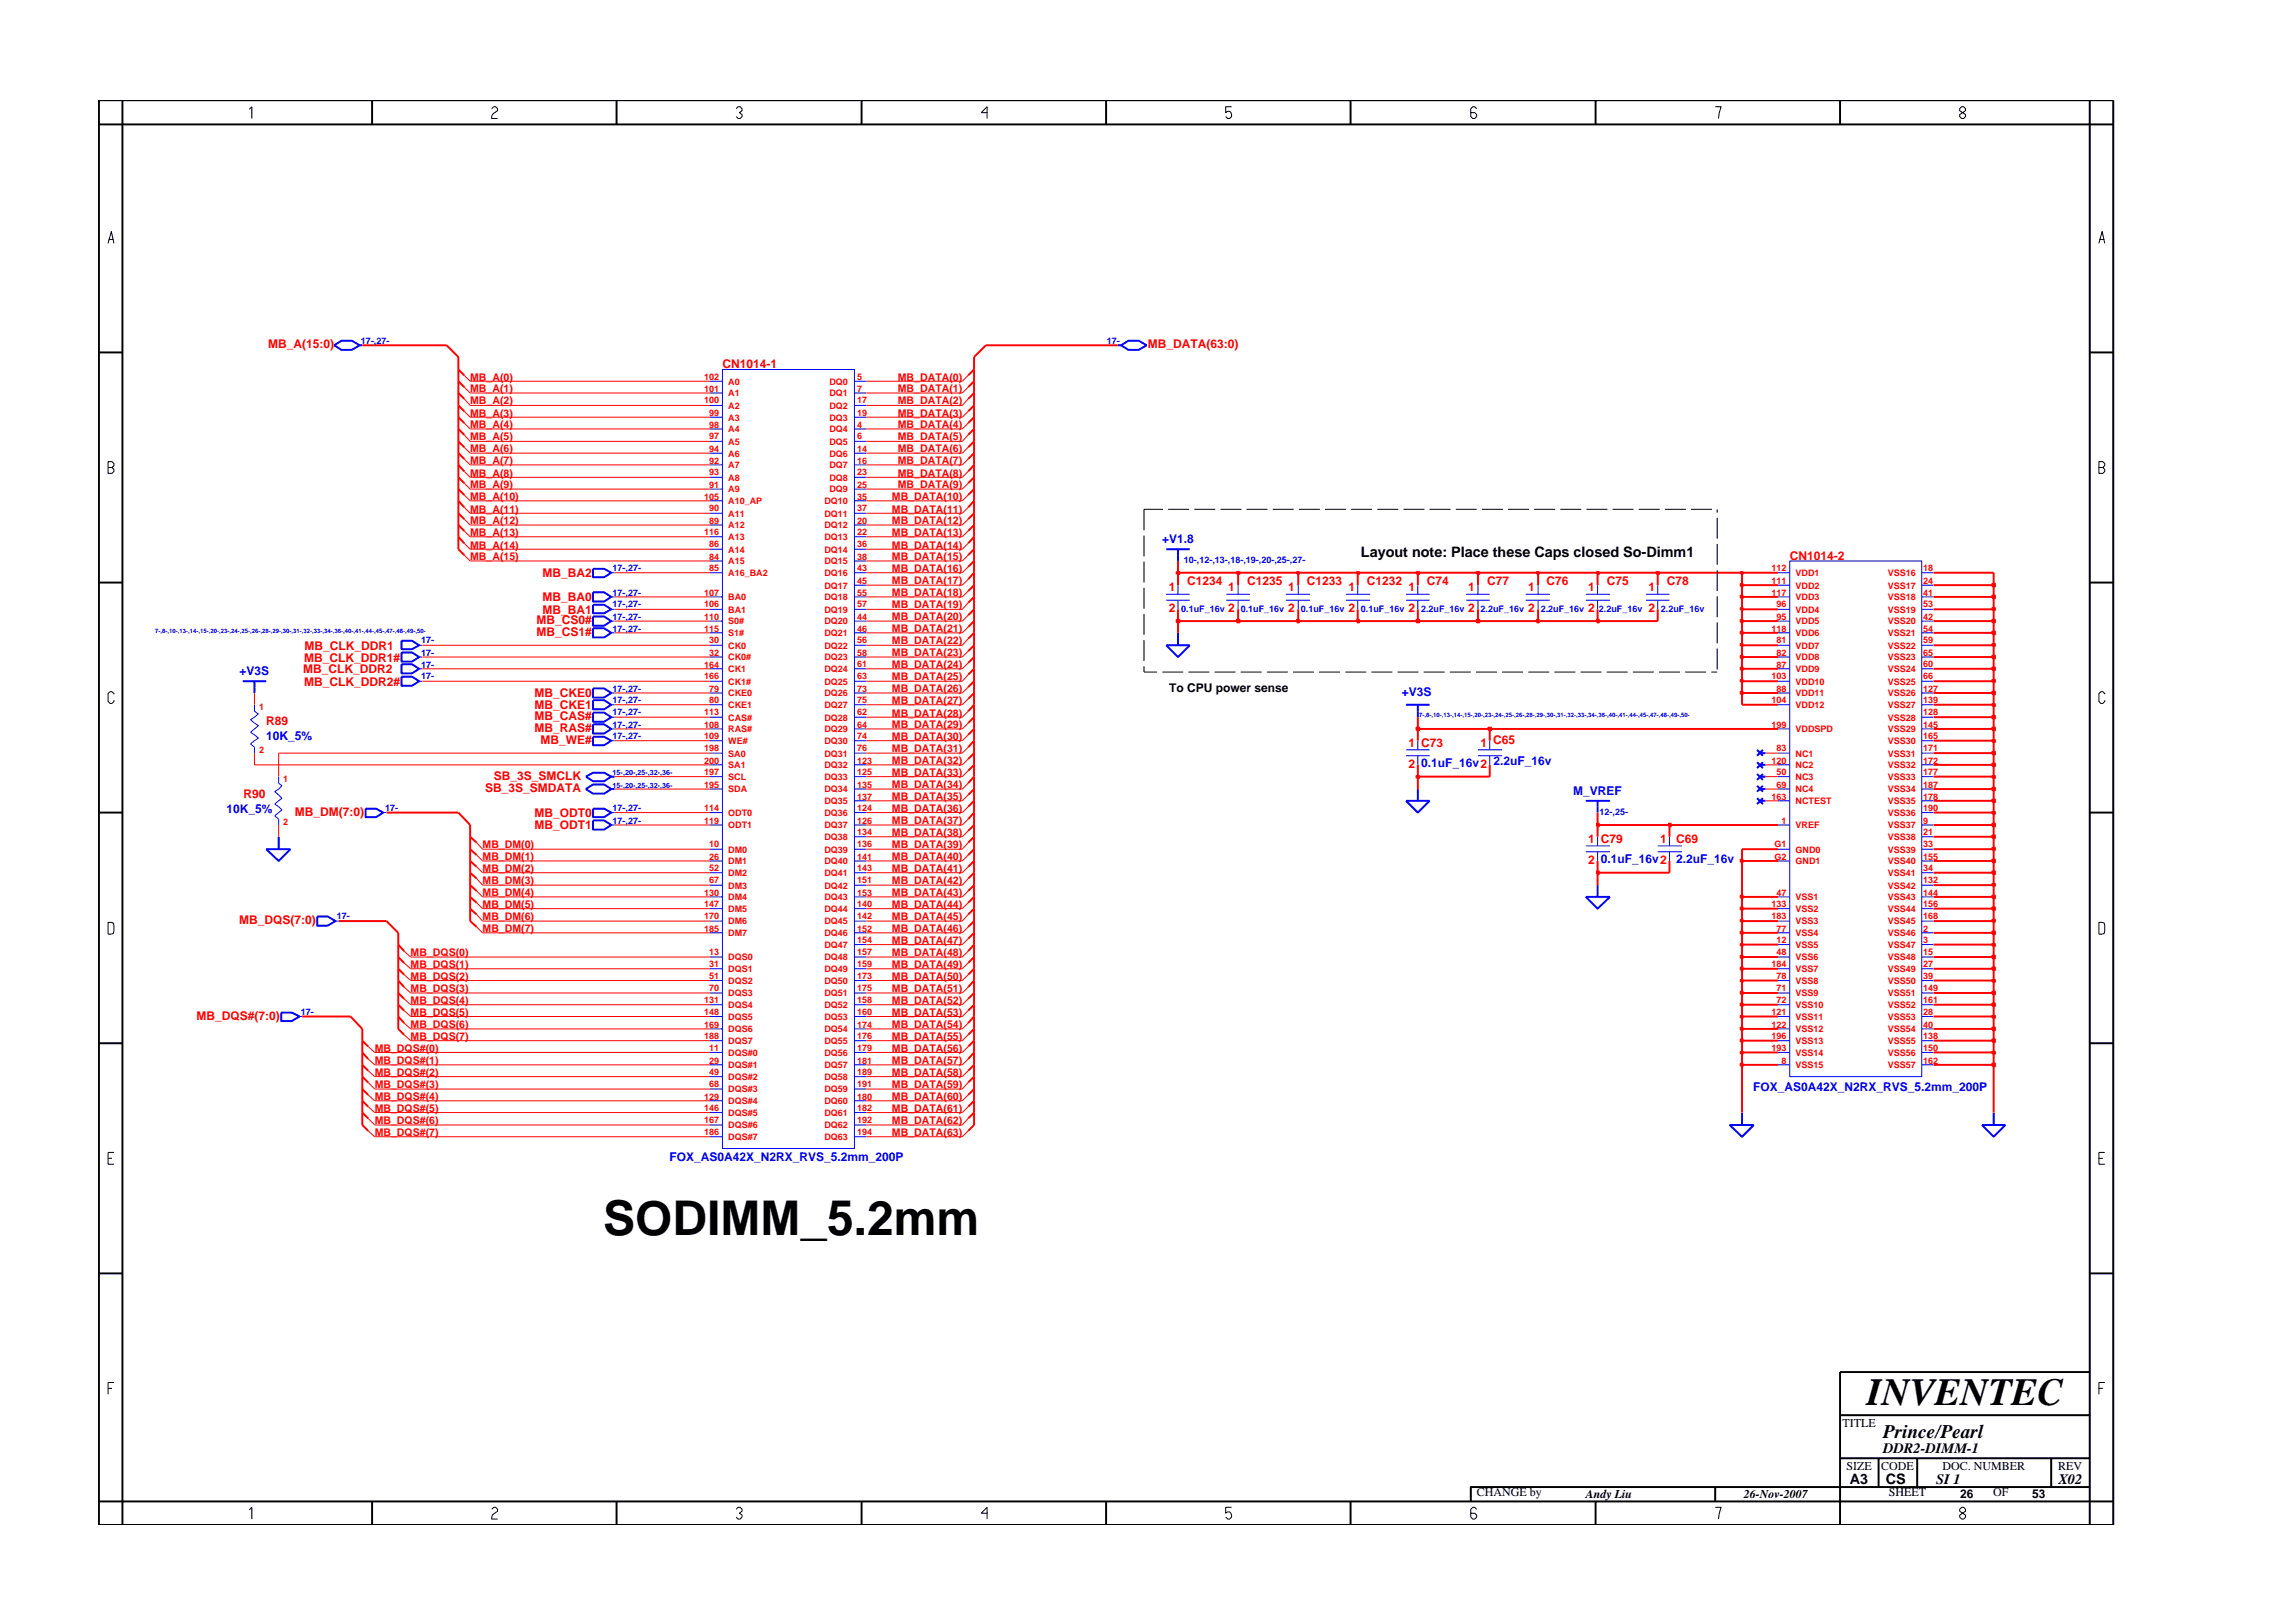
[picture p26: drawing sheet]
<svg xmlns="http://www.w3.org/2000/svg" width="297mm" height="210mm" viewBox="0 0 297 210" stroke-linecap="round" stroke-linejoin="round" font-family="sans-serif">
<defs><g id="words">
<text font-size="6.2" x="78.1" y="160.1">SODIMM_5.2mm</text>
<text font-size="5" x="241.8" y="182">INVENTEC</text>
<text font-size="2.5" x="244" y="186.3">Prince/Pearl</text>
<g font-size="1.9">
<text x="176.3" y="72.2">Layout note: Place these Caps closed So-Dimm1</text>
<text x="244" y="188.2">DDR2-DIMM-1</text>
<text x="239.6" y="192.2">A3</text>
<text x="244.3" y="192.3">CS</text>
<text x="250.8" y="192.2">SI 1</text>
<text x="266.6" y="192.2">X02</text>
</g>
<g font-size="1.6" fill="#f00">
<text x="34.7" y="45.1">MB_A(15:0)</text>
<text x="93.6" y="47.6">CN1014-1</text>
<text x="148.7" y="45.1">MB_DATA(63:0)</text>
<text x="70.3" y="77.9">MB_BA0</text>
<text x="70.3" y="74.8">MB_BA2</text>
<text x="151.4" y="76.6">1</text>
<text x="153.8" y="75.8">C1234</text>
<text x="159.1" y="76.6">1</text>
<text x="161.6" y="75.8">C1235</text>
<text x="166.9" y="76.6">1</text>
<text x="169.3" y="75.8">C1233</text>
<text x="174.7" y="76.6">1</text>
<text x="177.1" y="75.8">C1232</text>
<text x="182.5" y="76.6">1</text>
<text x="184.9" y="75.8">C74</text>
<text x="190.2" y="76.6">1</text>
<text x="192.6" y="75.8">C77</text>
<text x="198" y="76.6">1</text>
<text x="200.3" y="75.8">C76</text>
<text x="205.8" y="76.6">1</text>
<text x="208.1" y="75.8">C75</text>
<text x="213.5" y="76.6">1</text>
<text x="215.9" y="75.8">C78</text>
<text x="231.8" y="72.5">CN1014-2</text>
<text x="69.5" y="80.9">MB_CS0#</text>
<text x="69.5" y="82.4">MB_CS1#</text>
<text x="70.3" y="79.5">MB_BA1</text>
<text x="151.4" y="79.3">2</text>
<text x="159.1" y="79.3">2</text>
<text x="166.9" y="79.3">2</text>
<text x="174.7" y="79.3">2</text>
<text x="182.5" y="79.3">2</text>
<text x="190.2" y="79.3">2</text>
<text x="198" y="79.3">2</text>
<text x="205.8" y="79.3">2</text>
<text x="213.5" y="79.3">2</text>
<text x="39.3" y="87.2">MB_CLK_DDR2</text>
<text x="39.4" y="85.7">MB_CLK_DDR1#</text>
<text x="39.4" y="88.8">MB_CLK_DDR2#</text>
<text x="39.4" y="84.2">MB_CLK_DDR1</text>
<text x="34.5" y="93.9">R89</text>
<text x="69.2" y="90.4">MB_CKE0</text>
<text x="69.2" y="91.9">MB_CKE1</text>
<text x="69.2" y="93.2">MB_CAS#</text>
<text x="69.2" y="94.8">MB_RAS#</text>
<text x="64" y="101">SB_3S_SMCLK</text>
<text x="70" y="96.4">MB_WE#</text>
<text x="182.5" y="96.8">1 C73</text>
<text x="182.5" y="99.5">2</text>
<text x="191.8" y="96.8">1 C65</text>
<text x="31.5" y="103.3">R90</text>
<text x="38.2" y="105.7">MB_DM(7:0)</text>
<text x="62.9" y="102.6">SB_3S_SMDATA</text>
<text x="69.2" y="105.9">MB_ODT0</text>
<text x="69.2" y="107.5">MB_ODT1</text>
<text x="205.8" y="109.2">1 C79</text>
<text x="205.8" y="111.9">2</text>
<text x="215.1" y="109.2">1</text>
<text x="217.1" y="109.2">C69</text>
<text x="31" y="119.7">MB_DQS(7:0)</text>
<text x="25.5" y="132.1">MB_DQS#(7:0)</text>
</g>
<g font-size="1.6" fill="#00f">
<text x="150.5" y="70.4">+V1.8</text>
<text x="31" y="87.4">+V3S</text>
<text x="34.5" y="95.9">10K_5%</text>
<text x="181.6" y="90.2">+V3S</text>
<text x="184.1" y="99.4">0.1uF_16v2</text>
<text x="193.5" y="99.1">2.2uF_16v</text>
<text x="29.3" y="105.3">10K_5%</text>
<text x="203.8" y="103">M_VREF</text>
<text x="207.4" y="111.8">0.1uF_16v2</text>
<text x="217.1" y="111.8">2.2uF_16v</text>
<text x="227.1" y="141.3">FOX_AS0A42X_N2RX_RVS_5.2mm_200P</text>
<text x="86.7" y="150.4">FOX_AS0A42X_N2RX_RVS_5.2mm_200P</text>
</g>
<g font-size="1.6">
<text x="151.5" y="89.6">To CPU power sense</text>
<text x="238.7" y="184.8">TITLE</text>
<text x="239.2" y="190.4">SIZE</text>
<text x="243.7" y="190.4">CODE</text>
<text x="251.6" y="190.4">DOC. NUMBER</text>
<text x="266.6" y="190.4">REV</text>
<text x="191.3" y="193.9">CHANGE by</text>
<text x="205.4" y="194.1">Andy Liu</text>
<text x="225.9" y="194.1">26-Nov-2007</text>
<text x="244.7" y="193.9">SHEET</text>
<text x="253.9" y="194.1">26</text>
<text x="258.2" y="193.9">OF</text>
<text x="263.3" y="194.1">53</text>
</g>
<g font-size="1.4" fill="#f00">
<text x="60.9" y="49.3">MB_A(0)</text>
<text x="60.9" y="50.8">MB_A(1)</text>
<text x="60.9" y="52.4">MB_A(2)</text>
<text x="60.9" y="54">MB_A(3)</text>
<text x="116.3" y="54">MB_DATA(3)</text>
<text x="116.3" y="49.3">MB_DATA(0)</text>
<text x="116.3" y="50.8">MB_DATA(1)</text>
<text x="116.3" y="52.4">MB_DATA(2)</text>
<text x="60.9" y="58.6">MB_A(6)</text>
<text x="60.9" y="55.5">MB_A(4)</text>
<text x="60.9" y="57">MB_A(5)</text>
<text x="116.3" y="55.5">MB_DATA(4)</text>
<text x="116.3" y="57">MB_DATA(5)</text>
<text x="116.3" y="58.6">MB_DATA(6)</text>
<text x="60.9" y="63.3">MB_A(9)</text>
<text x="60.9" y="60.1">MB_A(7)</text>
<text x="60.9" y="64.8">MB_A(10)</text>
<text x="60.9" y="61.8">MB_A(8)</text>
<text x="115.5" y="64.8">MB_DATA(10)</text>
<text x="116.3" y="60.1">MB_DATA(7)</text>
<text x="116.3" y="61.7">MB_DATA(8)</text>
<text x="116.3" y="63.3">MB_DATA(9)</text>
<text x="60.9" y="71.1">MB_A(14)</text>
<text x="60.9" y="67.9">MB_A(12)</text>
<text x="60.9" y="69.5">MB_A(13)</text>
<text x="60.9" y="66.4">MB_A(11)</text>
<text x="115.5" y="66.4">MB_DATA(11)</text>
<text x="115.5" y="67.9">MB_DATA(12)</text>
<text x="115.5" y="69.5">MB_DATA(13)</text>
<text x="115.5" y="71.1">MB_DATA(14)</text>
<text x="60.9" y="72.6">MB_A(15)</text>
<text x="115.5" y="72.6">MB_DATA(15)</text>
<text x="115.5" y="74.1">MB_DATA(16)</text>
<text x="115.5" y="75.7">MB_DATA(17)</text>
<text x="115.5" y="77.2">MB_DATA(18)</text>
<text x="115.5" y="78.8">MB_DATA(19)</text>
<text x="115.5" y="80.4">MB_DATA(20)</text>
<text x="115.5" y="81.9">MB_DATA(21)</text>
<text x="115.5" y="83.4">MB_DATA(22)</text>
<text x="115.5" y="85">MB_DATA(23)</text>
<text x="115.5" y="86.6">MB_DATA(24)</text>
<text x="115.5" y="88.1">MB_DATA(25)</text>
<text x="115.5" y="89.7">MB_DATA(26)</text>
<text x="115.5" y="91.2">MB_DATA(27)</text>
<text x="115.5" y="92.8">MB_DATA(28)</text>
<text x="115.5" y="94.3">MB_DATA(29)</text>
<text x="115.5" y="95.9">MB_DATA(30)</text>
<text x="115.5" y="97.5">MB_DATA(31)</text>
<text x="115.5" y="99">MB_DATA(32)</text>
<text x="115.5" y="100.5">MB_DATA(33)</text>
<text x="115.5" y="103.7">MB_DATA(35)</text>
<text x="115.5" y="105.2">MB_DATA(36)</text>
<text x="115.5" y="106.8">MB_DATA(37)</text>
<text x="115.5" y="102.1">MB_DATA(34)</text>
<text x="62.5" y="109.8">MB_DM(0)</text>
<text x="62.5" y="111.4">MB_DM(1)</text>
<text x="62.5" y="113">MB_DM(2)</text>
<text x="115.5" y="108.3">MB_DATA(38)</text>
<text x="115.5" y="109.8">MB_DATA(39)</text>
<text x="115.5" y="111.4">MB_DATA(40)</text>
<text x="115.5" y="113">MB_DATA(41)</text>
<text x="62.5" y="114.5">MB_DM(3)</text>
<text x="62.5" y="116.1">MB_DM(4)</text>
<text x="62.5" y="117.6">MB_DM(5)</text>
<text x="62.5" y="119.2">MB_DM(6)</text>
<text x="115.5" y="116.1">MB_DATA(43)</text>
<text x="115.5" y="117.6">MB_DATA(44)</text>
<text x="115.5" y="119.2">MB_DATA(45)</text>
<text x="115.5" y="114.5">MB_DATA(42)</text>
<text x="53.2" y="123.9">MB_DQS(0)</text>
<text x="53.2" y="125.4">MB_DQS(1)</text>
<text x="62.5" y="120.8">MB_DM(7)</text>
<text x="115.5" y="120.8">MB_DATA(46)</text>
<text x="115.5" y="122.3">MB_DATA(47)</text>
<text x="115.5" y="123.9">MB_DATA(48)</text>
<text x="115.5" y="125.4">MB_DATA(49)</text>
<text x="53.2" y="130.1">MB_DQS(4)</text>
<text x="53.2" y="131.6">MB_DQS(5)</text>
<text x="53.2" y="126.9">MB_DQS(2)</text>
<text x="53.2" y="128.6">MB_DQS(3)</text>
<text x="115.5" y="128.6">MB_DATA(51)</text>
<text x="115.5" y="130.1">MB_DATA(52)</text>
<text x="115.5" y="131.6">MB_DATA(53)</text>
<text x="115.5" y="126.9">MB_DATA(50)</text>
<text x="48.5" y="136.3">MB_DQS#(0)</text>
<text x="48.5" y="137.9">MB_DQS#(1)</text>
<text x="53.2" y="133.2">MB_DQS(6)</text>
<text x="53.2" y="134.7">MB_DQS(7)</text>
<text x="115.5" y="133.2">MB_DATA(54)</text>
<text x="115.5" y="134.7">MB_DATA(55)</text>
<text x="115.5" y="136.3">MB_DATA(56)</text>
<text x="115.5" y="137.9">MB_DATA(57)</text>
<text x="48.5" y="139.4">MB_DQS#(2)</text>
<text x="48.5" y="140.9">MB_DQS#(3)</text>
<text x="48.5" y="142.5">MB_DQS#(4)</text>
<text x="115.5" y="140.9">MB_DATA(59)</text>
<text x="115.5" y="142.5">MB_DATA(60)</text>
<text x="115.5" y="139.4">MB_DATA(58)</text>
<text x="48.5" y="144">MB_DQS#(5)</text>
<text x="48.5" y="145.6">MB_DQS#(6)</text>
<text x="48.5" y="147.2">MB_DQS#(7)</text>
<text x="115.5" y="144">MB_DATA(61)</text>
<text x="115.5" y="145.6">MB_DATA(62)</text>
<text x="115.5" y="147.2">MB_DATA(63)</text>
</g>
<g font-size="1.2" fill="#00f">
<text x="46.8" y="44.6">17-,27-</text>
<text x="143.4" y="44.6">17-</text>
<text x="79.4" y="74">17-,27-</text>
<text x="79.4" y="77.2">17-,27-</text>
<text x="153.4" y="73">10-,12-,13-,18-,19-,20-,25-,27-</text>
<text x="54.6" y="83.3">17-</text>
<text x="79.4" y="78.7">17-,27-</text>
<text x="79.4" y="80.3">17-,27-</text>
<text x="79.4" y="81.8">17-,27-</text>
<text x="153" y="79.3">0.1uF_16v</text>
<text x="160.7" y="79.3">0.1uF_16v</text>
<text x="168.5" y="79.3">0.1uF_16v</text>
<text x="176.3" y="79.3">0.1uF_16v</text>
<text x="184.1" y="79.3">2.2uF_16v</text>
<text x="191.8" y="79.3">2.2uF_16v</text>
<text x="199.6" y="79.3">2.2uF_16v</text>
<text x="207.1" y="79.3">2.2uF_16v</text>
<text x="215.2" y="79.3">2.2uF_16v</text>
<text x="54.6" y="86.5">17-</text>
<text x="54.6" y="88">17-</text>
<text x="54.6" y="84.9">17-</text>
<text x="79.4" y="89.6">17-,27-</text>
<text x="79.4" y="92.7">17-,27-</text>
<text x="79.4" y="94.3">17-,27-</text>
<text x="79.4" y="95.8">17-,27-</text>
<text x="79.4" y="91.1">17-,27-</text>
<text x="49.9" y="105.1">17-</text>
<text x="79.4" y="105.1">17-,27-</text>
<text x="79.4" y="106.7">17-,27-</text>
<text x="207.2" y="105.6">12-,25-</text>
<text x="43.6" y="119.1">17-</text>
<text x="39" y="131.5">17-</text>
</g>
<g font-size="1.2" fill="#f00">
<text x="91.2" y="52.3">100</text>
<text x="91.2" y="49.2">102</text>
<text x="91.2" y="50.7">101</text>
<text x="91.9" y="53.9">99</text>
<text x="94.3" y="53">A2</text>
<text x="94.3" y="49.8">A0</text>
<text x="94.3" y="51.4">A1</text>
<text x="107.4" y="53">DQ2</text>
<text x="107.4" y="49.8">DQ0</text>
<text x="107.4" y="51.4">DQ1</text>
<text x="111" y="53.9">19</text>
<text x="111" y="52.3">17</text>
<text x="111" y="49.2">5</text>
<text x="111" y="50.7">7</text>
<text x="91.9" y="55.4">98</text>
<text x="91.9" y="56.9">97</text>
<text x="91.9" y="58.5">94</text>
<text x="94.3" y="54.5">A3</text>
<text x="94.3" y="56">A4</text>
<text x="94.3" y="57.6">A5</text>
<text x="94.3" y="59.1">A6</text>
<text x="107.4" y="59.1">DQ6</text>
<text x="107.4" y="57.6">DQ5</text>
<text x="107.4" y="56">DQ4</text>
<text x="107.4" y="54.5">DQ3</text>
<text x="111" y="58.5">14</text>
<text x="111" y="56.9">6</text>
<text x="111" y="55.4">4</text>
<text x="91.2" y="64.7">105</text>
<text x="91.9" y="60.1">92</text>
<text x="91.9" y="61.6">93</text>
<text x="91.9" y="63.2">91</text>
<text x="94.3" y="60.7">A7</text>
<text x="94.3" y="62.3">A8</text>
<text x="94.3" y="63.8">A9</text>
<text x="94.3" y="65.3">A10_AP</text>
<text x="106.8" y="65.3">DQ10</text>
<text x="107.4" y="60.7">DQ7</text>
<text x="107.4" y="62.3">DQ8</text>
<text x="107.4" y="63.8">DQ9</text>
<text x="111" y="60.1">16</text>
<text x="111" y="61.6">23</text>
<text x="111" y="63.2">25</text>
<text x="111" y="64.7">35</text>
<text x="91.2" y="69.4">116</text>
<text x="91.9" y="70.9">86</text>
<text x="91.9" y="66.2">90</text>
<text x="91.9" y="67.8">89</text>
<text x="94.3" y="71.6">A14</text>
<text x="94.3" y="66.9">A11</text>
<text x="94.3" y="68.5">A12</text>
<text x="94.3" y="70">A13</text>
<text x="106.8" y="68.5">DQ12</text>
<text x="106.8" y="70">DQ13</text>
<text x="106.8" y="71.6">DQ14</text>
<text x="106.8" y="66.9">DQ11</text>
<text x="111" y="66.2">37</text>
<text x="111" y="67.8">20</text>
<text x="111" y="69.4">22</text>
<text x="111" y="70.9">36</text>
<text x="91.2" y="77.2">107</text>
<text x="91.9" y="72.5">84</text>
<text x="91.9" y="74">85</text>
<text x="94.3" y="73.1">A15</text>
<text x="94.3" y="74.6">A16_BA2</text>
<text x="94.3" y="77.8">BA0</text>
<text x="106.8" y="73.1">DQ15</text>
<text x="106.8" y="74.6">DQ16</text>
<text x="106.8" y="76.2">DQ17</text>
<text x="106.8" y="77.8">DQ18</text>
<text x="111" y="72.5">38</text>
<text x="111" y="74">43</text>
<text x="111" y="75.6">45</text>
<text x="111" y="77.2">55</text>
<text x="229.5" y="75.6">111</text>
<text x="229.5" y="77.2">117</text>
<text x="229.5" y="74">112</text>
<text x="232.6" y="76.2">VDD2</text>
<text x="232.6" y="77.8">VDD3</text>
<text x="232.6" y="74.6">VDD1</text>
<text x="244.6" y="74.6">VSS16</text>
<text x="244.6" y="76.2">VSS17</text>
<text x="244.6" y="77.8">VSS18</text>
<text x="249.1" y="74">18</text>
<text x="249.1" y="75.6">24</text>
<text x="249.1" y="77.2">41</text>
<text x="91.2" y="80.3">110</text>
<text x="91.2" y="81.8">115</text>
<text x="91.2" y="78.7">106</text>
<text x="91.9" y="83.3">30</text>
<text x="94.3" y="80.9">S0#</text>
<text x="94.3" y="82.4">S1#</text>
<text x="94.3" y="79.4">BA1</text>
<text x="106.8" y="82.4">DQ21</text>
<text x="106.8" y="79.4">DQ19</text>
<text x="106.8" y="80.9">DQ20</text>
<text x="111" y="81.8">46</text>
<text x="111" y="83.3">56</text>
<text x="111" y="78.7">57</text>
<text x="111" y="80.3">44</text>
<text x="229.5" y="81.8">118</text>
<text x="230.1" y="78.7">96</text>
<text x="230.1" y="80.3">95</text>
<text x="230.1" y="83.3">81</text>
<text x="232.6" y="79.4">VDD4</text>
<text x="232.6" y="80.9">VDD5</text>
<text x="232.6" y="82.4">VDD6</text>
<text x="244.6" y="79.4">VSS19</text>
<text x="244.6" y="80.9">VSS20</text>
<text x="244.6" y="82.4">VSS21</text>
<text x="249.1" y="80.3">42</text>
<text x="249.1" y="81.8">54</text>
<text x="249.1" y="83.3">59</text>
<text x="249.1" y="78.7">53</text>
<text x="91.2" y="86.5">164</text>
<text x="91.2" y="88">166</text>
<text x="91.9" y="84.9">32</text>
<text x="91.9" y="89.6">79</text>
<text x="94.3" y="84">CK0</text>
<text x="94.3" y="85.6">CK0#</text>
<text x="94.3" y="87.1">CK1</text>
<text x="94.3" y="88.7">CK1#</text>
<text x="106.8" y="84">DQ22</text>
<text x="106.8" y="85.6">DQ23</text>
<text x="106.8" y="87.1">DQ24</text>
<text x="106.8" y="88.7">DQ25</text>
<text x="111" y="84.9">58</text>
<text x="111" y="86.5">61</text>
<text x="111" y="88">63</text>
<text x="111" y="89.6">73</text>
<text x="229.5" y="88">103</text>
<text x="230.1" y="84.9">82</text>
<text x="230.1" y="86.5">87</text>
<text x="230.1" y="89.6">88</text>
<text x="232.6" y="84">VDD7</text>
<text x="232.6" y="85.6">VDD8</text>
<text x="232.6" y="87.1">VDD9</text>
<text x="232.6" y="88.7">VDD10</text>
<text x="244.6" y="84">VSS22</text>
<text x="244.6" y="85.6">VSS23</text>
<text x="244.6" y="87.1">VSS24</text>
<text x="244.6" y="88.7">VSS25</text>
<text x="249.1" y="84.9">65</text>
<text x="249.1" y="86.5">60</text>
<text x="249.1" y="88">66</text>
<text x="249.1" y="89.6">127</text>
<text x="33.6" y="92">1</text>
<text x="91.2" y="95.8">109</text>
<text x="91.2" y="94.3">108</text>
<text x="91.2" y="92.7">113</text>
<text x="91.9" y="91.1">80</text>
<text x="94.3" y="94.9">RAS#</text>
<text x="94.3" y="93.3">CAS#</text>
<text x="94.3" y="90.2">CKE0</text>
<text x="94.3" y="91.7">CKE1</text>
<text x="106.8" y="90.2">DQ26</text>
<text x="106.8" y="91.7">DQ27</text>
<text x="106.8" y="93.3">DQ28</text>
<text x="106.8" y="94.9">DQ29</text>
<text x="111" y="95.8">74</text>
<text x="111" y="91.1">75</text>
<text x="111" y="92.7">62</text>
<text x="111" y="94.3">64</text>
<text x="229.5" y="91.1">104</text>
<text x="229.5" y="94.3">199</text>
<text x="232.6" y="91.7">VDD12</text>
<text x="232.6" y="94.9">VDDSPD</text>
<text x="232.6" y="90.2">VDD11</text>
<text x="244.6" y="94.9">VSS29</text>
<text x="244.6" y="90.2">VSS26</text>
<text x="244.6" y="91.7">VSS27</text>
<text x="244.6" y="93.3">VSS28</text>
<text x="249.1" y="94.3">145</text>
<text x="249.1" y="95.8">165</text>
<text x="249.1" y="91.1">139</text>
<text x="249.1" y="92.7">128</text>
<text x="33.6" y="97.6">2</text>
<text x="36.7" y="101.3">1</text>
<text x="91.2" y="97.3">198</text>
<text x="91.2" y="98.9">200</text>
<text x="91.2" y="100.4">197</text>
<text x="94.3" y="96.4">WE#</text>
<text x="94.3" y="98">SA0</text>
<text x="94.3" y="99.5">SA1</text>
<text x="94.3" y="101.1">SCL</text>
<text x="106.8" y="98">DQ31</text>
<text x="106.8" y="99.5">DQ32</text>
<text x="106.8" y="101.1">DQ33</text>
<text x="106.8" y="96.4">DQ30</text>
<text x="111" y="97.3">76</text>
<text x="111" y="98.9">123</text>
<text x="111" y="100.4">125</text>
<text x="229.5" y="98.9">120</text>
<text x="230.1" y="97.3">83</text>
<text x="230.1" y="100.4">50</text>
<text x="232.6" y="98">NC1</text>
<text x="232.6" y="99.5">NC2</text>
<text x="232.6" y="101.1">NC3</text>
<text x="244.6" y="96.4">VSS30</text>
<text x="244.6" y="98">VSS31</text>
<text x="244.6" y="99.5">VSS32</text>
<text x="244.6" y="101.1">VSS33</text>
<text x="249.1" y="97.3">171</text>
<text x="249.1" y="98.9">172</text>
<text x="249.1" y="100.4">177</text>
<text x="36.7" y="106.9">2</text>
<text x="91.2" y="105.1">114</text>
<text x="91.2" y="106.7">119</text>
<text x="91.2" y="102.1">195</text>
<text x="94.3" y="102.7">SDA</text>
<text x="94.3" y="105.7">ODT0</text>
<text x="94.3" y="107.3">ODT1</text>
<text x="106.8" y="102.7">DQ34</text>
<text x="106.8" y="104.2">DQ35</text>
<text x="106.8" y="105.7">DQ36</text>
<text x="106.8" y="107.3">DQ37</text>
<text x="111" y="102.1">135</text>
<text x="111" y="103.6">137</text>
<text x="111" y="105.1">124</text>
<text x="111" y="106.7">126</text>
<text x="229.5" y="103.6">163</text>
<text x="230.1" y="102.1">69</text>
<text x="230.8" y="106.7">1</text>
<text x="232.6" y="102.7">NC4</text>
<text x="232.6" y="104.2">NCTEST</text>
<text x="232.6" y="107.3">VREF</text>
<text x="244.6" y="102.7">VSS34</text>
<text x="244.6" y="104.2">VSS35</text>
<text x="244.6" y="105.7">VSS36</text>
<text x="244.6" y="107.3">VSS37</text>
<text x="249.1" y="102.1">187</text>
<text x="249.1" y="103.6">178</text>
<text x="249.1" y="105.1">190</text>
<text x="249.1" y="106.7">9</text>
<text x="91.9" y="109.8">10</text>
<text x="91.9" y="111.4">26</text>
<text x="91.9" y="112.9">52</text>
<text x="94.3" y="110.4">DM0</text>
<text x="94.3" y="112">DM1</text>
<text x="94.3" y="113.5">DM2</text>
<text x="106.8" y="113.5">DQ41</text>
<text x="106.8" y="108.8">DQ38</text>
<text x="106.8" y="110.4">DQ39</text>
<text x="106.8" y="112">DQ40</text>
<text x="111" y="111.4">141</text>
<text x="111" y="112.9">143</text>
<text x="111" y="108.2">134</text>
<text x="111" y="109.8">136</text>
<text x="229.9" y="109.8">G1</text>
<text x="229.9" y="111.4">G2</text>
<text x="232.6" y="110.4">GND0</text>
<text x="232.6" y="112">GND1</text>
<text x="244.6" y="108.8">VSS38</text>
<text x="244.6" y="110.4">VSS39</text>
<text x="244.6" y="112">VSS40</text>
<text x="244.6" y="113.5">VSS41</text>
<text x="249.1" y="109.8">33</text>
<text x="249.1" y="111.4">155</text>
<text x="249.1" y="112.9">34</text>
<text x="249.1" y="108.2">21</text>
<text x="91.2" y="116">130</text>
<text x="91.2" y="117.5">147</text>
<text x="91.2" y="119.1">170</text>
<text x="91.9" y="114.4">67</text>
<text x="94.3" y="115.1">DM3</text>
<text x="94.3" y="116.6">DM4</text>
<text x="94.3" y="118.2">DM5</text>
<text x="94.3" y="119.8">DM6</text>
<text x="106.8" y="115.1">DQ42</text>
<text x="106.8" y="116.6">DQ43</text>
<text x="106.8" y="118.2">DQ44</text>
<text x="106.8" y="119.8">DQ45</text>
<text x="111" y="114.4">151</text>
<text x="111" y="116">153</text>
<text x="111" y="117.5">140</text>
<text x="111" y="119.1">142</text>
<text x="229.5" y="119.1">183</text>
<text x="229.5" y="117.5">133</text>
<text x="230.1" y="116">47</text>
<text x="232.6" y="119.8">VSS3</text>
<text x="232.6" y="118.2">VSS2</text>
<text x="232.6" y="116.6">VSS1</text>
<text x="244.6" y="115.1">VSS42</text>
<text x="244.6" y="116.6">VSS43</text>
<text x="244.6" y="118.2">VSS44</text>
<text x="244.6" y="119.8">VSS45</text>
<text x="249.1" y="114.4">132</text>
<text x="249.1" y="116">144</text>
<text x="249.1" y="117.5">156</text>
<text x="249.1" y="119.1">168</text>
<text x="91.2" y="120.7">185</text>
<text x="91.9" y="123.7">13</text>
<text x="91.9" y="125.3">31</text>
<text x="94.3" y="124.4">DQS0</text>
<text x="94.3" y="125.9">DQS1</text>
<text x="94.3" y="121.3">DM7</text>
<text x="106.8" y="121.3">DQ46</text>
<text x="106.8" y="122.8">DQ47</text>
<text x="106.8" y="124.4">DQ48</text>
<text x="106.8" y="125.9">DQ49</text>
<text x="111" y="120.7">152</text>
<text x="111" y="122.2">154</text>
<text x="111" y="123.7">157</text>
<text x="111" y="125.3">159</text>
<text x="229.5" y="125.3">184</text>
<text x="230.1" y="123.7">48</text>
<text x="230.1" y="122.2">12</text>
<text x="230.1" y="120.7">77</text>
<text x="232.6" y="124.4">VSS6</text>
<text x="232.6" y="125.9">VSS7</text>
<text x="232.6" y="122.8">VSS5</text>
<text x="232.6" y="121.3">VSS4</text>
<text x="244.6" y="124.4">VSS48</text>
<text x="244.6" y="125.9">VSS49</text>
<text x="244.6" y="121.3">VSS46</text>
<text x="244.6" y="122.8">VSS47</text>
<text x="249.1" y="125.3">27</text>
<text x="249.1" y="120.7">2</text>
<text x="249.1" y="122.2">3</text>
<text x="249.1" y="123.7">15</text>
<text x="91.2" y="130">131</text>
<text x="91.2" y="131.5">148</text>
<text x="91.9" y="126.9">51</text>
<text x="91.9" y="128.4">70</text>
<text x="94.3" y="127.5">DQS2</text>
<text x="94.3" y="129.1">DQS3</text>
<text x="94.3" y="130.6">DQS4</text>
<text x="106.8" y="127.5">DQ50</text>
<text x="106.8" y="129.1">DQ51</text>
<text x="106.8" y="130.6">DQ52</text>
<text x="111" y="126.9">173</text>
<text x="111" y="128.4">175</text>
<text x="111" y="130">158</text>
<text x="111" y="131.5">160</text>
<text x="229.5" y="131.5">121</text>
<text x="230.1" y="126.9">78</text>
<text x="230.1" y="128.4">71</text>
<text x="230.1" y="130">72</text>
<text x="232.6" y="127.5">VSS8</text>
<text x="232.6" y="129.1">VSS9</text>
<text x="232.6" y="130.6">VSS10</text>
<text x="244.6" y="127.5">VSS50</text>
<text x="244.6" y="129.1">VSS51</text>
<text x="244.6" y="130.6">VSS52</text>
<text x="249.1" y="126.9">39</text>
<text x="249.1" y="128.4">149</text>
<text x="249.1" y="130">161</text>
<text x="249.1" y="131.5">28</text>
<text x="91.2" y="133.1">169</text>
<text x="91.2" y="134.6">188</text>
<text x="91.9" y="136.2">11</text>
<text x="91.9" y="137.8">29</text>
<text x="94.3" y="133.7">DQS6</text>
<text x="94.3" y="135.3">DQS7</text>
<text x="94.3" y="132.1">DQS5</text>
<text x="94.3" y="136.8">DQS#0</text>
<text x="106.8" y="132.1">DQ53</text>
<text x="106.8" y="133.7">DQ54</text>
<text x="106.8" y="135.3">DQ55</text>
<text x="106.8" y="136.8">DQ56</text>
<text x="111" y="133.1">174</text>
<text x="111" y="134.6">176</text>
<text x="111" y="136.2">179</text>
<text x="111" y="137.8">181</text>
<text x="229.5" y="134.6">196</text>
<text x="229.5" y="136.2">193</text>
<text x="229.5" y="133.1">122</text>
<text x="230.8" y="137.8">8</text>
<text x="232.6" y="133.7">VSS12</text>
<text x="232.6" y="135.3">VSS13</text>
<text x="232.6" y="136.8">VSS14</text>
<text x="232.6" y="132.1">VSS11</text>
<text x="244.6" y="132.1">VSS53</text>
<text x="244.6" y="133.7">VSS54</text>
<text x="244.6" y="135.3">VSS55</text>
<text x="244.6" y="136.8">VSS56</text>
<text x="249.1" y="133.1">40</text>
<text x="249.1" y="134.6">138</text>
<text x="249.1" y="136.2">150</text>
<text x="249.1" y="137.8">162</text>
<text x="91.2" y="142.4">129</text>
<text x="91.2" y="144">146</text>
<text x="91.9" y="140.8">68</text>
<text x="91.9" y="139.3">49</text>
<text x="94.3" y="143">DQS#4</text>
<text x="94.3" y="138.4">DQS#1</text>
<text x="94.3" y="139.9">DQS#2</text>
<text x="94.3" y="141.5">DQS#3</text>
<text x="106.8" y="143">DQ60</text>
<text x="106.8" y="138.4">DQ57</text>
<text x="106.8" y="139.9">DQ58</text>
<text x="106.8" y="141.5">DQ59</text>
<text x="111" y="142.4">180</text>
<text x="111" y="144">182</text>
<text x="111" y="139.3">189</text>
<text x="111" y="140.8">191</text>
<text x="232.6" y="138.4">VSS15</text>
<text x="244.6" y="138.4">VSS57</text>
<text x="91.2" y="145.5">167</text>
<text x="91.2" y="147.1">186</text>
<text x="94.3" y="144.6">DQS#5</text>
<text x="94.3" y="146.2">DQS#6</text>
<text x="94.3" y="147.7">DQS#7</text>
<text x="106.8" y="144.6">DQ61</text>
<text x="106.8" y="146.2">DQ62</text>
<text x="106.8" y="147.7">DQ63</text>
<text x="111" y="145.5">192</text>
<text x="111" y="147.1">194</text>
</g>
<g font-size=".9" fill="#00f">
<text x="79.4" y="100.4">15-,20-,25-,32-,36-</text>
<text x="79.4" y="102.1">15-,20-,25-,32-,36-</text>
</g>
<g font-size=".8" fill="#00f">
<text x="20.1" y="82">7-,8-,10-,13-,14-,15-,20-,23-,24-,25-,26-,28-,29-,30-,31-,32-,33-,34-,36-,40-,41-,44-,45-,47-,48-,49-,50-</text>
<text x="183.8" y="92.9">7-,8-,10-,13-,14-,15-,20-,23-,24-,25-,26-,28-,29-,30-,31-,32-,33-,34-,36-,40-,41-,44-,45-,47-,48-,49-,50-</text>
</g>
</g></defs>
<g fill="none" stroke="#f00" stroke-width=".13">
<path d="M60.1 53.3l.8 .7M60.1 56.3l.8 .9M60.1 48.6l.8 .8M60.1 51.7l.8 .8M60.1 54.8l.8 .8M60.1 57.9l.8 .8M60.1 59.5l.8 .7M60.1 50.2l.8 .7M125.4 48.6l-.7 .8M125.4 56.3l-.7 .9M125.4 50.2l-.7 .7M125.4 53.3l-.7 .7"/>
<path d="M125.4 51.7l-.7 .8M125.4 54.8l-.7 .8M125.4 57.9l-.7 .8M125.4 59.5l-.7 .7M60.1 62.6l.8 .8M60.1 67.3l.8 .7M60.1 70.4l.8 .7M60.1 61.1l.8 .7M60.1 64.1l.8 .8M60.1 65.7l.8 .8M60.1 68.8l.8 .7M60.1 71.9l.8 .8"/>
<path d="M125.4 71.9l-.7 .8M125.4 75l-.7 .8M125.4 78.1l-.7 .8M125.4 61.1l-.7 .7M125.4 64.1l-.7 .8M125.4 67.3l-.7 .7M125.4 70.4l-.7 .7M125.4 73.4l-.7 .8M125.4 76.6l-.7 .7M125.4 79.7l-.7 .8M125.4 62.6l-.7 .8M125.4 65.7l-.7 .8"/>
<path d="M125.4 68.8l-.7 .7M125.4 98.3l-.7 .8M125.4 99.9l-.7 .7M125.4 82.7l-.7 .9M125.4 81.2l-.7 .8M125.4 84.4l-.7 .7M125.4 87.4l-.7 .9M125.4 90.5l-.7 .8M125.4 93.7l-.7 .7M125.4 96.8l-.7 .8M125.4 85.9l-.7 .7M125.4 92.1l-.7 .8"/>
<path d="M125.4 89l-.7 .8M125.4 95.2l-.7 .8M61.8 112.3l.7 .8M61.8 115.4l.7 .8M61.8 118.5l.7 .8M61.8 110.8l.7 .7M61.8 113.8l.7 .9M61.8 117l.7 .7M61.8 109.2l.7 .8M125.4 115.4l-.7 .8M125.4 101.5l-.7 .7M125.4 103l-.7 .7"/>
<path d="M125.4 104.5l-.7 .8M125.4 106.1l-.7 .8M125.4 107.6l-.7 .8M125.4 109.2l-.7 .8M125.4 110.8l-.7 .7M125.4 112.3l-.7 .8M125.4 113.8l-.7 .9M125.4 117l-.7 .7M125.4 118.5l-.7 .8M47.7 135.6l.8 .7M47.7 138.7l.8 .8h43.5M47.7 137.2l.8 .8h43.5"/>
<path d="M52.4 123.2l.8 .8M52.4 124.7l.8 .8M52.4 126.3l.8 .7M52.4 129.4l.8 .8M52.4 132.5l.8 .8M52.4 127.9l.8 .7M52.4 130.9l.8 .8M52.4 134.1l.8 .7M61.8 120.1l.7 .7M125.4 129.4l-.7 .8M125.4 121.6l-.7 .8M125.4 126.3l-.7 .7"/>
<path d="M125.4 132.5l-.7 .8M125.4 134.1l-.7 .7M125.4 135.6l-.7 .7M125.4 137.2l-.7 .8h-12.5M125.4 127.9l-.7 .7M125.4 120.1l-.7 .7M125.4 123.2l-.7 .8M125.4 124.7l-.7 .8M125.4 130.9l-.7 .8M125.4 138.7l-.7 .8h-12.5M47.7 140.2l.8 .9h43.5M47.7 143.4l.8 .7h43.5"/>
<path d="M47.7 141.8l.8 .8h43.5M47.7 144.9l.8 .8h43.5M47.7 146.5l.8 .8h43.5M125.4 140.2l-.7 .9h-12.5M125.4 141.8l-.7 .8h-12.5M125.4 143.4l-.7 .7h-12.5M125.4 144.9l-.7 .8h-12.5M125.4 146.5l-.7 .8h-12.5"/>
</g>
<g fill="none" stroke="#f00" stroke-width=".25">
<path d="M59.4 47.9l.7 .7M59.4 50.9l.7 .8M59.4 54l.7 .8M59.4 57.2l.7 .7M59.4 58.7l.7 .8M59.4 49.4l.7 .8M59.4 52.5l.7 .8M59.4 55.6l.7 .7M126.2 47.9l-.8 .7M126.2 50.9l-.8 .8M126.2 54l-.8 .8M126.2 57.2l-.8 .7"/>
<path d="M126.2 55.6l-.8 .7M126.2 58.7l-.8 .8M126.2 49.4l-.8 .8M126.2 52.5l-.8 .8M59.4 69.5l.7 .9M59.4 60.2l.7 .9M59.4 63.4l.7 .7M59.4 61.8l.7 .8M59.4 66.5l.7 .8M59.4 64.9l.7 .8M59.4 68l.7 .8M59.4 71.1l.7 .8"/>
<path d="M126.2 60.2l-.8 .9M126.2 63.4l-.8 .7M126.2 66.5l-.8 .8M126.2 69.5l-.8 .9M126.2 72.7l-.8 .7M126.2 75.8l-.8 .8M126.2 78.9l-.8 .8M126.2 61.8l-.8 .8M126.2 64.9l-.8 .8M126.2 68l-.8 .8M126.2 71.1l-.8 .8M126.2 74.2l-.8 .8"/>
<path d="M126.2 77.3l-.8 .8M126.2 85.1l-.8 .8M126.2 91.3l-.8 .8M126.2 97.6l-.8 .7M126.2 99.1l-.8 .8M126.2 82l-.8 .7M126.2 88.3l-.8 .7M126.2 94.4l-.8 .8M126.2 80.5l-.8 .7M126.2 83.6l-.8 .8M126.2 86.6l-.8 .8M126.2 89.8l-.8 .7"/>
<path d="M126.2 92.9l-.8 .8M126.2 96l-.8 .8M60.9 108.4l.9 .8M60.9 111.5l.9 .8M60.9 114.7l.9 .7M60.9 117.7l.9 .8M60.9 110l.9 .8M60.9 113.1l.9 .7M60.9 116.2l.9 .8M60.9 119.3l.9 .8M126.2 105.3l-.8 .8M126.2 106.9l-.8 .7"/>
<path d="M126.2 108.4l-.8 .8M126.2 110l-.8 .8M126.2 111.5l-.8 .8M126.2 113.1l-.8 .7M126.2 114.7l-.8 .7M126.2 116.2l-.8 .8M126.2 117.7l-.8 .8M126.2 119.3l-.8 .8M126.2 100.6l-.8 .9M126.2 102.2l-.8 .8M126.2 103.7l-.8 .8M46.9 139.5l.8 .7"/>
<path d="M46.9 134.8l.8 .8M46.9 138l.8 .7M47.7 137.2l-.8-.9v9.4l.8 .8M51.6 122.4l.8 .8M51.6 125.5l.8 .8M51.6 128.6l.8 .8M51.6 131.7l.8 .8M51.6 124l.8 .7M51.6 127l.8 .9M51.6 130.2l.8 .7M51.6 133.3l.8 .8M125.4 137.2l.8-.9v9.4l-.8 .8"/>
<path d="M126.2 127l-.8 .9M126.2 128.6l-.8 .8M126.2 120.8l-.8 .8M126.2 122.4l-.8 .8M126.2 124l-.8 .7M126.2 125.5l-.8 .8M126.2 130.2l-.8 .7M126.2 131.7l-.8 .8M126.2 133.3l-.8 .8M126.2 134.8l-.8 .8M126.2 138l-.8 .7M126.2 139.5l-.8 .7"/>
<path d="M225.7 138v6.1M258.3 138v6.1M46.9 142.6l.8 .8M46.9 141.1l.8 .7M46.9 144.1l.8 .8M126.2 141.1l-.8 .7M126.2 142.6l-.8 .8M126.2 144.1l-.8 .8"/>
</g>
<g fill="none" stroke="#00f" stroke-width=".25">
<path d="M43.3 44.7l.9-.6h1.4l1 .6-1 .6h-1.4zM46.6 44.7h.3M144.8 44.7h.4M145.2 44.7l1-.6h1.3l1 .6-1 .6h-1.3zM76.8 76.7h1.5l.9 .6-.9 .6h-1.5zM76.8 78.3h1.5l.9 .6-.9 .5h-1.5zM76.8 73.7h1.5l.9 .5-.9 .6h-1.5zM76.8 79.9h1.5l.9 .6-.9 .6h-1.5zM151.1 71.1h3M152.6 71.1v1.6M31.4 88.3h3.1M33 88.3v1.5"/>
<path d="M52 86h1.4l.9 .6-.9 .6h-1.4zM52 87.7h1.4l.9 .6-.9 .5h-1.4zM52 83h1.4l.9 .6-.9 .5h-1.4zM52 84.5h1.4l.9 .6-.9 .6h-1.4zM76.8 81.4h1.5l.9 .6-.9 .6h-1.5zM76.8 89.2h1.5l.9 .6-.9 .6h-1.5zM76.8 90.7h1.5l.9 .6-.9 .6h-1.5zM76.8 92.3h1.5l.9 .6-.9 .6h-1.5zM76.8 93.8h1.5l.9 .6-.9 .6h-1.5zM76.8 95.4h1.5l.9 .6-.9 .5h-1.5zM151.1 83.6h3l-1.5 1.5zM152.6 82v1.6"/>
<path d="M182.1 91.3h3.1M183.7 91.3v1.6M227.6 98.7l.8 .8M227.6 97.1l.8 .8M228 99.1h.7M228 97.6h.7M228.4 98.7l-.8 .8M228.4 97.1l-.8 .8M34.5 110h3.1l-1.5 1.5zM36.1 108.4v1.6M41.1 118.7h1.3l1.1 .6-1.1 .6h-1.3zM47.4 104.8h1.3l.9 .5-.9 .6h-1.3z"/>
<path d="M75.9 100.6l.9-.5h1.5l.9 .5-.9 .6h-1.5zM75.9 102.2l.9-.6h1.5l.9 .6-.9 .6h-1.5zM76.8 106.3h1.5l.9 .6-.9 .6h-1.5zM76.8 104.8h1.5l.9 .5-.9 .6h-1.5zM79.2 100.6h.4M79.2 102.2h.4M182.1 103.7h3.1l-1.5 1.6zM183.7 102.2v1.5M205.4 103.7h3.2M205.4 116.2h3.2l-1.6 1.5zM207 103.7v1.6M207 114.7v1.5"/>
<path d="M227.6 101.8l.8 .8M227.6 100.3l.8 .7M227.6 103.4l.8 .8M228 102.2h.7M228 100.6h.7M228 103.7h.7M228.4 101.8l-.8 .8M228.4 100.3l-.8 .7M228.4 103.4l-.8 .8M36.4 131.2h1.4l1 .5-1 .6h-1.4zM224.1 145.7h3.1l-1.5 1.6zM225.7 144.1v1.6"/>
<path d="M256.7 145.7h3.1l-1.5 1.6zM258.3 144.1v1.6"/>
</g>
<g fill="none" stroke="#00f" stroke-width=".13">
<path d="M92 49.4h1.6M92 52.5h1.6M92 55.6h1.6M92 58.7h1.6M92 50.9h1.6M92 54h1.6M92 57.2h1.6M93.6 47.9h17.1v100.9h-17.1zM110.7 49.4h1.5M110.7 52.5h1.5M110.7 55.6h1.5M110.7 58.7h1.5"/>
<path d="M110.7 50.9h1.5M110.7 54h1.5M110.7 57.2h1.5M79.2 74.2h.4M79.2 77.3h.4M79.2 78.9h.4M92 61.8h1.6M92 64.9h1.6M92 68h1.6M92 71.1h1.6M92 74.2h1.6M92 78.9h1.6"/>
<path d="M92 60.2h1.6M92 63.4h1.6M92 66.5h1.6M92 69.5h1.6M92 72.7h1.6M92 77.3h1.6M110.7 61.8h1.5M110.7 64.9h1.5M110.7 68h1.5M110.7 71.1h1.5M110.7 74.2h1.5M110.7 77.3h1.5"/>
<path d="M110.7 60.2h1.5M110.7 63.4h1.5M110.7 66.5h1.5M110.7 69.5h1.5M110.7 72.7h1.5M110.7 78.9h1.5M110.7 75.8h1.5M151.1 77h3M151.1 77.8h3M152.6 75.8v1.2M152.6 77.8v1.1M158.9 77h3"/>
<path d="M158.9 77.8h3M160.4 75.8v1.2M160.4 77.8v1.1M166.6 77.8h3.1M166.6 77h3.1M168.2 75.8v1.2M168.2 77.8v1.1M174.4 77h3.1M174.4 77.8h3.1M175.9 75.8v1.2M175.9 77.8v1.1M182.1 77h3.1"/>
<path d="M182.1 77.8h3.1M183.7 75.8v1.2M183.7 77.8v1.1M189.9 77h3.1M189.9 77.8h3.1M191.5 75.8v1.2M191.5 77.8v1.1M197.6 77.8h3.2M197.6 77h3.2M199.2 75.8v1.2M199.2 77.8v1.1M205.4 77h3.2"/>
<path d="M205.4 77.8h3.2M207 75.8v1.2M207 77.8v1.1M213.2 77h3.1M213.2 77.8h3.1M214.7 75.8v1.2M214.7 77.8v1.1M230.3 78.9h1.5M230.3 75.8h1.5M230.3 74.2h1.5M230.3 77.3h1.5M231.8 72.7h17.1v66.8h-17.1z"/>
<path d="M248.9 74.2h1.6M248.9 77.3h1.6M248.9 78.9h1.6M248.9 75.8h1.6M33 91.3v.8l.5 .4-1 .7 1 .8-1 .9 1 .7-1 .8 .5 .4v.8M54.3 83.6h.4M54.3 85.1h.4M54.3 86.6h.4M54.3 88.3h.4M79.2 80.5h.4M79.2 82h.4M79.2 89.8h.4"/>
<path d="M79.2 91.3h.4M79.2 92.9h.4M79.2 94.4h.4M79.2 96h.4M92 82h1.6M92 85.1h1.6M92 88.3h1.6M92 91.3h1.6M92 94.4h1.6M92 97.6h1.6M92 80.5h1.6M92 83.6h1.6"/>
<path d="M92 86.6h1.6M92 89.8h1.6M92 92.9h1.6M92 96h1.6M92 99.1h1.6M110.7 80.5h1.5M110.7 83.6h1.5M110.7 86.6h1.5M110.7 89.8h1.5M110.7 92.9h1.5M110.7 96h1.5M110.7 99.1h1.5"/>
<path d="M110.7 82h1.5M110.7 85.1h1.5M110.7 88.3h1.5M110.7 91.3h1.5M110.7 94.4h1.5M110.7 97.6h1.5M182.1 97.1h3.1M182.1 97.9h3.1M183.7 96v1.1M183.7 97.9v1.2M191.5 97.1h3.1M191.5 97.9h3.1"/>
<path d="M193 96v1.1M193 97.9v1.2M230.3 82h1.5M230.3 85.1h1.5M230.3 88.3h1.5M230.3 91.3h1.5M230.3 97.6h1.5M230.3 80.5h1.5M230.3 83.6h1.5M230.3 86.6h1.5M230.3 89.8h1.5M230.3 94.4h1.5"/>
<path d="M230.3 99.1h1.5M248.9 80.5h1.6M248.9 83.6h1.6M248.9 86.6h1.6M248.9 89.8h1.6M248.9 92.9h1.6M248.9 96h1.6M248.9 99.1h1.6M248.9 82h1.6M248.9 85.1h1.6M248.9 88.3h1.6M248.9 91.3h1.6"/>
<path d="M248.9 94.4h1.6M248.9 97.6h1.6M36.1 100.6v.9l.4 .3-.9 .8 .9 .8-.9 .8 .9 .7-.9 .8 .5 .4v.8M43.5 119.3h.4M49.6 105.3h.5M79.2 105.3h.4M79.2 106.9h.4M92 100.6h1.6M92 105.3h1.6M92 110h1.6M92 113.1h1.6M92 116.2h1.6"/>
<path d="M92 119.3h1.6M92 102.2h1.6M92 106.9h1.6M92 111.5h1.6M92 114.7h1.6M92 117.7h1.6M110.7 102.2h1.5M110.7 105.3h1.5M110.7 111.5h1.5M110.7 114.7h1.5M110.7 117.7h1.5M110.7 108.4h1.5"/>
<path d="M110.7 100.6h1.5M110.7 106.9h1.5M110.7 110h1.5M110.7 113.1h1.5M110.7 116.2h1.5M110.7 119.3h1.5M110.7 103.7h1.5M205.4 109.6h3.2M205.4 110.3h3.2M207 108.4v1.2M207 110.3v1.2M214.7 109.6h3.2"/>
<path d="M214.7 110.3h3.2M216.3 108.4v1.2M216.3 110.3v1.2M230.3 100.6h1.5M230.3 110h1.5M230.3 116.2h1.5M230.3 119.3h1.5M230.3 103.7h1.5M230.3 102.2h1.5M230.3 106.9h1.5M230.3 111.5h1.5M230.3 117.7h1.5"/>
<path d="M248.9 102.2h1.6M248.9 105.3h1.6M248.9 111.5h1.6M248.9 114.7h1.6M248.9 117.7h1.6M248.9 108.4h1.6M248.9 100.6h1.6M248.9 106.9h1.6M248.9 110h1.6M248.9 113.1h1.6M248.9 116.2h1.6M248.9 119.3h1.6"/>
<path d="M248.9 103.7h1.6M38.8 131.7h.3M92 124h1.6M92 127h1.6M92 130.2h1.6M92 133.3h1.6M92 136.3h1.6M92 139.5h1.6M92 120.8h1.6M92 125.5h1.6M92 128.6h1.6M92 131.7h1.6"/>
<path d="M92 134.8h1.6M92 138h1.6M110.7 120.8h1.5M110.7 124h1.5M110.7 127h1.5M110.7 130.2h1.5M110.7 133.3h1.5M110.7 136.3h1.5M110.7 139.5h1.5M110.7 125.5h1.5M110.7 128.6h1.5M110.7 131.7h1.5"/>
<path d="M110.7 134.8h1.5M110.7 138h1.5M110.7 122.4h1.5M230.3 125.5h1.5M230.3 128.6h1.5M230.3 131.7h1.5M230.3 134.8h1.5M230.3 138h1.5M230.3 122.4h1.5M230.3 120.8h1.5M230.3 124h1.5M230.3 127h1.5"/>
<path d="M230.3 130.2h1.5M230.3 133.3h1.5M230.3 136.3h1.5M248.9 120.8h1.6M248.9 124h1.6M248.9 127h1.6M248.9 130.2h1.6M248.9 133.3h1.6M248.9 136.3h1.6M248.9 125.5h1.6M248.9 128.6h1.6M248.9 131.7h1.6"/>
<path d="M248.9 134.8h1.6M248.9 138h1.6M248.9 122.4h1.6M92 142.6h1.6M92 145.7h1.6M92 141.1h1.6M92 144.1h1.6M92 147.3h1.6M110.7 142.6h1.5M110.7 145.7h1.5M110.7 141.1h1.5M110.7 144.1h1.5"/>
<path d="M110.7 147.3h1.5"/>
</g>
<path d="M225.5 137.8h.2v.3h-.2z" fill="#8e2323"/>
<path d="M225.5 137.8h.2v.3h-.2zM225.7 136.3v1.7h4.6M250.5 138h7.8" fill="none" stroke="#f00" stroke-width=".25"/>
<path d="M258.1 137.8h.3v.3h-.3z" fill="#8e2323"/>
<path d="M46.9 134.8v1.5M126.2 134.8v1.5M258.1 137.8h.3v.3h-.3zM258.3 136.3v1.7" fill="none" stroke="#f00" stroke-width=".25"/>
<path d="M48.5 136.3h43.5M112.2 136.3h12.5" fill="none" stroke="#f00" stroke-width=".13"/>
<path d="M225.5 136.3h.2v.2h-.2z" fill="#8e2323"/>
<path d="M225.5 136.3h.2v.2h-.2zM225.7 134.8v1.5h4.6M250.5 136.3h7.8" fill="none" stroke="#f00" stroke-width=".25"/>
<path d="M258.1 136.3h.3v.2h-.3z" fill="#8e2323"/>
<path d="M46.9 133.3v1.5M126.2 133.3v1.5M258.1 136.3h.3v.2h-.3zM258.3 134.8v1.5" fill="none" stroke="#f00" stroke-width=".25"/>
<path d="M53.2 134.8h38.8M112.2 134.8h12.5" fill="none" stroke="#f00" stroke-width=".13"/>
<path d="M225.5 134.6h.2v.4h-.2z" fill="#8e2323"/>
<path d="M225.5 134.6h.2v.4h-.2zM225.7 133.3v1.5h4.6M250.5 134.8h7.8" fill="none" stroke="#f00" stroke-width=".25"/>
<path d="M258.1 134.6h.3v.4h-.3z" fill="#8e2323"/>
<path d="M51.6 131.7v1.6M126.2 131.7v1.6M258.1 134.6h.3v.4h-.3zM258.3 133.3v1.5" fill="none" stroke="#f00" stroke-width=".25"/>
<path d="M53.2 133.3h38.8M112.2 133.3h12.5" fill="none" stroke="#f00" stroke-width=".13"/>
<path d="M225.5 133.1h.2v.4h-.2z" fill="#8e2323"/>
<path d="M225.5 133.1h.2v.4h-.2zM225.7 131.7v1.6h4.6M250.5 133.3h7.8" fill="none" stroke="#f00" stroke-width=".25"/>
<path d="M258.1 133.1h.3v.4h-.3z" fill="#8e2323"/>
<path d="M39.1 131.7h6.3M51.6 130.2v1.5M126.2 130.2v1.5M258.1 133.1h.3v.4h-.3zM258.3 131.7v1.6" fill="none" stroke="#f00" stroke-width=".25"/>
<path d="M53.2 131.7h38.8M112.2 131.7h12.5" fill="none" stroke="#f00" stroke-width=".13"/>
<path d="M225.5 131.6h.2v.3h-.2z" fill="#8e2323"/>
<path d="M225.5 131.6h.2v.3h-.2zM225.7 130.2v1.5h4.6M250.5 131.7h7.8" fill="none" stroke="#f00" stroke-width=".25"/>
<path d="M258.1 131.6h.3v.3h-.3z" fill="#8e2323"/>
<path d="M51.6 128.6v1.6M126.2 128.6v1.6M258.1 131.6h.3v.3h-.3zM258.3 130.2v1.5" fill="none" stroke="#f00" stroke-width=".25"/>
<path d="M53.2 130.2h38.8M112.2 130.2h12.5" fill="none" stroke="#f00" stroke-width=".13"/>
<path d="M225.5 130h.2v.3h-.2z" fill="#8e2323"/>
<path d="M225.5 130h.2v.3h-.2zM225.7 128.6v1.6h4.6M250.5 130.2h7.8" fill="none" stroke="#f00" stroke-width=".25"/>
<path d="M258.1 130h.3v.3h-.3z" fill="#8e2323"/>
<path d="M51.6 127v1.6M126.2 127v1.6M258.1 130h.3v.3h-.3zM258.3 128.6v1.6" fill="none" stroke="#f00" stroke-width=".25"/>
<path d="M53.2 128.6h38.8M112.2 128.6h12.5" fill="none" stroke="#f00" stroke-width=".13"/>
<path d="M225.5 128.5h.2v.3h-.2z" fill="#8e2323"/>
<path d="M225.5 128.5h.2v.3h-.2zM225.7 127v1.6h4.6M250.5 128.6h7.8" fill="none" stroke="#f00" stroke-width=".25"/>
<path d="M258.1 128.5h.3v.3h-.3z" fill="#8e2323"/>
<path d="M51.6 125.5v1.5M126.2 125.5v1.5M258.1 128.5h.3v.3h-.3zM258.3 127v1.6" fill="none" stroke="#f00" stroke-width=".25"/>
<path d="M53.2 127h38.8M112.2 127h12.5" fill="none" stroke="#f00" stroke-width=".13"/>
<path d="M225.5 126.9h.2v.3h-.2z" fill="#8e2323"/>
<path d="M225.5 126.9h.2v.3h-.2zM225.7 125.5v1.5h4.6M250.5 127h7.8" fill="none" stroke="#f00" stroke-width=".25"/>
<path d="M258.1 126.9h.3v.3h-.3z" fill="#8e2323"/>
<path d="M51.6 124v1.5M126.2 124v1.5M258.1 126.9h.3v.3h-.3zM258.3 125.5v1.5" fill="none" stroke="#f00" stroke-width=".25"/>
<path d="M53.2 125.5h38.8M112.2 125.5h12.5" fill="none" stroke="#f00" stroke-width=".13"/>
<path d="M225.5 125.3h.2v.4h-.2z" fill="#8e2323"/>
<path d="M225.5 125.3h.2v.4h-.2zM225.7 124v1.5h4.6M250.5 125.5h7.8" fill="none" stroke="#f00" stroke-width=".25"/>
<path d="M258.1 125.3h.3v.4h-.3z" fill="#8e2323"/>
<path d="M51.6 122.4v1.6M126.2 122.4v1.6M258.1 125.3h.3v.4h-.3zM258.3 124v1.5" fill="none" stroke="#f00" stroke-width=".25"/>
<path d="M53.2 124h38.8M112.2 124h12.5" fill="none" stroke="#f00" stroke-width=".13"/>
<path d="M225.5 123.8h.2v.3h-.2z" fill="#8e2323"/>
<path d="M225.5 123.8h.2v.3h-.2zM225.7 122.4v1.6h4.6M250.5 124h7.8" fill="none" stroke="#f00" stroke-width=".25"/>
<path d="M258.1 123.8h.3v.3h-.3z" fill="#8e2323"/>
<path d="M51.6 120.8v1.6M126.2 120.8v1.6M258.1 123.8h.3v.3h-.3zM258.3 122.4v1.6" fill="none" stroke="#f00" stroke-width=".25"/>
<path d="M112.2 122.4h12.5" fill="none" stroke="#f00" stroke-width=".13"/>
<path d="M225.5 122.3h.2v.2h-.2z" fill="#8e2323"/>
<path d="M225.5 122.3h.2v.2h-.2zM225.7 120.8v1.6h4.6M250.5 122.4h7.8" fill="none" stroke="#f00" stroke-width=".25"/>
<path d="M258.1 122.3h.3v.2h-.3z" fill="#8e2323"/>
<path d="M126.2 119.3v1.5M258.1 122.3h.3v.2h-.3zM258.3 120.8v1.6" fill="none" stroke="#f00" stroke-width=".25"/>
<path d="M62.5 120.8h29.5M112.2 120.8h12.5" fill="none" stroke="#f00" stroke-width=".13"/>
<path d="M225.5 120.7h.2v.3h-.2z" fill="#8e2323"/>
<path d="M225.7 119.3v1.5h4.6M225.5 120.7h.2v.3h-.2zM250.5 120.8h7.8" fill="none" stroke="#f00" stroke-width=".25"/>
<path d="M258.1 120.7h.3v.3h-.3z" fill="#8e2323"/>
<path d="M43.9 119.3h6.2M60.9 117.7v1.6M126.2 117.7v1.6M258.3 119.3v1.5M258.1 120.7h.3v.3h-.3z" fill="none" stroke="#f00" stroke-width=".25"/>
<path d="M62.5 119.3h29.5M112.2 119.3h12.5" fill="none" stroke="#f00" stroke-width=".13"/>
<path d="M225.5 119.2h.2v.2h-.2z" fill="#8e2323"/>
<path d="M225.5 119.2h.2v.2h-.2zM225.7 117.7v1.6h4.6M250.5 119.3h7.8" fill="none" stroke="#f00" stroke-width=".25"/>
<path d="M258.1 119.2h.3v.2h-.3z" fill="#8e2323"/>
<path d="M60.9 116.2v1.5M126.2 116.2v1.5M258.1 119.2h.3v.2h-.3zM258.3 117.7v1.6" fill="none" stroke="#f00" stroke-width=".25"/>
<path d="M62.5 117.7h29.5M112.2 117.7h12.5" fill="none" stroke="#f00" stroke-width=".13"/>
<path d="M225.5 117.5h.2v.4h-.2z" fill="#8e2323"/>
<path d="M225.5 117.5h.2v.4h-.2zM225.7 116.2v1.5h4.6M250.5 117.7h7.8" fill="none" stroke="#f00" stroke-width=".25"/>
<path d="M258.1 117.5h.3v.4h-.3z" fill="#8e2323"/>
<path d="M60.9 114.7v1.5M126.2 114.7v1.5M258.1 117.5h.3v.4h-.3zM258.3 116.2v1.5" fill="none" stroke="#f00" stroke-width=".25"/>
<path d="M62.5 116.2h29.5M112.2 116.2h12.5" fill="none" stroke="#f00" stroke-width=".13"/>
<path d="M225.5 116h.2v.4h-.2z" fill="#8e2323"/>
<path d="M225.5 116h.2v.4h-.2zM225.7 111.5v4.7h4.6M250.5 116.2h7.8" fill="none" stroke="#f00" stroke-width=".25"/>
<path d="M258.1 116h.3v.4h-.3z" fill="#8e2323"/>
<path d="M60.9 113.1v1.6M126.2 113.1v1.6M207 113.1v1.6M250.5 114.7h7.8v1.5M258.1 116h.3v.4h-.3z" fill="none" stroke="#f00" stroke-width=".25"/>
<path d="M62.5 114.7h29.5M112.2 114.7h12.5" fill="none" stroke="#f00" stroke-width=".13"/>
<path d="M258.1 114.5h.3v.3h-.3z" fill="#8e2323"/>
<path d="M60.9 111.5v1.6M126.2 111.5v1.6M258.1 114.5h.3v.3h-.3zM258.3 113.1v1.6" fill="none" stroke="#f00" stroke-width=".25"/>
<path d="M62.5 113.1h29.5M112.2 113.1h12.5" fill="none" stroke="#f00" stroke-width=".13"/>
<path d="M206.9 112.9h.2v.3h-.2z" fill="#8e2323"/>
<path d="M206.9 112.9h.2v.3h-.2zM216.3 111.5v1.6h-9.3v-1.6M250.5 113.1h7.8" fill="none" stroke="#f00" stroke-width=".25"/>
<path d="M258.1 112.9h.3v.3h-.3z" fill="#8e2323"/>
<path d="M60.9 110v1.5M126.2 110v1.5M258.1 112.9h.3v.3h-.3zM258.3 111.5v1.6" fill="none" stroke="#f00" stroke-width=".25"/>
<path d="M62.5 111.5h29.5M112.2 111.5h12.5" fill="none" stroke="#f00" stroke-width=".13"/>
<path d="M225.5 111.4h.2v.3h-.2z" fill="#8e2323"/>
<path d="M225.5 111.4h.2v.3h-.2zM225.7 110v1.5h4.6M250.5 111.5h7.8" fill="none" stroke="#f00" stroke-width=".25"/>
<path d="M258.1 111.4h.3v.3h-.3z" fill="#8e2323"/>
<path d="M60.9 108.4v1.6M126.2 108.4v1.6M225.7 110h4.6M250.5 110h7.8v1.5M258.1 111.4h.3v.3h-.3z" fill="none" stroke="#f00" stroke-width=".25"/>
<path d="M62.5 110h29.5M112.2 110h12.5" fill="none" stroke="#f00" stroke-width=".13"/>
<path d="M258.1 109.8h.3v.3h-.3z" fill="#8e2323"/>
<path d="M60.9 106.9v1.5M126.2 106.9v1.5M207 106.9v1.5M216.3 106.9v1.5M250.5 108.4h7.8v1.6M258.1 109.8h.3v.3h-.3z" fill="none" stroke="#f00" stroke-width=".25"/>
<path d="M36.1 106.9v1.5M112.2 108.4h12.5" fill="none" stroke="#f00" stroke-width=".13"/>
<path d="M258.1 108.2h.3v.4h-.3z" fill="#8e2323"/>
<path d="M126.2 105.3v1.6M258.1 108.2h.3v.4h-.3zM258.3 106.9v1.5" fill="none" stroke="#f00" stroke-width=".25"/>
<path d="M79.6 106.9h12.4M112.2 106.9h12.5" fill="none" stroke="#f00" stroke-width=".13"/>
<path d="M206.9 106.7h.2v.3h-.2z" fill="#8e2323"/>
<path d="M206.9 106.7h.2v.3h-.2zM207 105.3v1.6h9.3" fill="none" stroke="#f00" stroke-width=".25"/>
<path d="M216.2 106.7h.2v.3h-.2z" fill="#8e2323"/>
<path d="M216.2 106.7h.2v.3h-.2zM216.3 106.9h14M250.5 106.9h7.8" fill="none" stroke="#f00" stroke-width=".25"/>
<path d="M258.1 106.7h.3v.3h-.3z" fill="#8e2323"/>
<path d="M50.1 105.3h9.3M126.2 103.7v1.6M250.5 105.3h7.8v1.6M258.1 106.7h.3v.3h-.3z" fill="none" stroke="#f00" stroke-width=".25"/>
<path d="M79.6 105.3h12.4M112.2 105.3h12.5" fill="none" stroke="#f00" stroke-width=".13"/>
<path d="M258.1 105.2h.3v.2h-.3z" fill="#8e2323"/>
<path d="M126.2 102.2v1.5M250.5 103.7h7.8v1.6M258.1 105.2h.3v.2h-.3z" fill="none" stroke="#f00" stroke-width=".25"/>
<path d="M112.2 103.7h12.5M228.7 103.7h1.6" fill="none" stroke="#f00" stroke-width=".13"/>
<path d="M258.1 103.6h.3v.3h-.3z" fill="#8e2323"/>
<path d="M126.2 100.6v1.6M183.7 100.6v1.6M250.5 102.2h7.8v1.5M258.1 103.6h.3v.3h-.3z" fill="none" stroke="#f00" stroke-width=".25"/>
<path d="M79.6 102.2h12.4M112.2 102.2h12.5M228.7 102.2h1.6" fill="none" stroke="#f00" stroke-width=".13"/>
<path d="M258.1 102.1h.3v.3h-.3z" fill="#8e2323"/>
<path d="M126.2 99.1v1.5M258.1 102.1h.3v.3h-.3zM258.3 100.6v1.6" fill="none" stroke="#f00" stroke-width=".25"/>
<path d="M36.1 97.6v3M79.6 100.6h12.4M112.2 100.6h12.5" fill="none" stroke="#f00" stroke-width=".13"/>
<path d="M183.5 100.5h.3v.3h-.3z" fill="#8e2323"/>
<path d="M193 99.1v1.5h-9.3v-1.5M183.5 100.5h.3v.3h-.3zM250.5 100.6h7.8" fill="none" stroke="#f00" stroke-width=".25"/>
<path d="M228.7 100.6h1.6" fill="none" stroke="#f00" stroke-width=".13"/>
<path d="M258.1 100.5h.3v.3h-.3z" fill="#8e2323"/>
<path d="M126.2 97.6v1.5M250.5 99.1h7.8v1.5M258.1 100.5h.3v.3h-.3z" fill="none" stroke="#f00" stroke-width=".25"/>
<path d="M33 97.6v1.5h59M112.2 99.1h12.5M228.7 99.1h1.6" fill="none" stroke="#f00" stroke-width=".13"/>
<path d="M258.1 98.9h.3v.4h-.3z" fill="#8e2323"/>
<path d="M126.2 96v1.6M250.5 97.6h7.8v1.5M258.1 98.9h.3v.4h-.3z" fill="none" stroke="#f00" stroke-width=".25"/>
<path d="M36.1 97.6h55.9M112.2 97.6h12.5M228.7 97.6h1.6" fill="none" stroke="#f00" stroke-width=".13"/>
<path d="M258.1 97.4h.3v.3h-.3z" fill="#8e2323"/>
<path d="M126.2 94.4v1.6M183.7 94.4v1.6M193 94.4v1.6M250.5 96h7.8v1.6M258.1 97.4h.3v.3h-.3z" fill="none" stroke="#f00" stroke-width=".25"/>
<path d="M79.6 96h12.4M112.2 96h12.5" fill="none" stroke="#f00" stroke-width=".13"/>
<path d="M258.1 95.9h.3v.2h-.3z" fill="#8e2323"/>
<path d="M126.2 92.9v1.5M258.1 95.9h.3v.2h-.3zM258.3 94.4v1.6" fill="none" stroke="#f00" stroke-width=".25"/>
<path d="M79.6 94.4h12.4M112.2 94.4h12.5" fill="none" stroke="#f00" stroke-width=".13"/>
<path d="M183.5 94.3h.3v.3h-.3z" fill="#8e2323"/>
<path d="M183.5 94.3h.3v.3h-.3zM183.7 92.9v1.5h9.3" fill="none" stroke="#f00" stroke-width=".25"/>
<path d="M192.8 94.3h.4v.3h-.4z" fill="#8e2323"/>
<path d="M192.8 94.3h.4v.3h-.4zM193 94.4h37.3M250.5 94.4h7.8" fill="none" stroke="#f00" stroke-width=".25"/>
<path d="M258.1 94.3h.3v.3h-.3z" fill="#8e2323"/>
<path d="M126.2 91.3v1.6M250.5 92.9h7.8v1.5M258.1 94.3h.3v.3h-.3z" fill="none" stroke="#f00" stroke-width=".25"/>
<path d="M79.6 92.9h12.4M112.2 92.9h12.5" fill="none" stroke="#f00" stroke-width=".13"/>
<path d="M258.1 92.7h.3v.4h-.3z" fill="#8e2323"/>
<path d="M126.2 89.8v1.5M225.7 89.8v1.5h4.6M250.5 91.3h7.8v1.6M258.1 92.7h.3v.4h-.3z" fill="none" stroke="#f00" stroke-width=".25"/>
<path d="M33 89.8v1.5M79.6 91.3h12.4M112.2 91.3h12.5" fill="none" stroke="#f00" stroke-width=".13"/>
<path d="M258.1 91.2h.3v.3h-.3z" fill="#8e2323"/>
<path d="M126.2 88.3v1.5M258.1 91.2h.3v.3h-.3zM258.3 89.8v1.5" fill="none" stroke="#f00" stroke-width=".25"/>
<path d="M79.6 89.8h12.4M112.2 89.8h12.5" fill="none" stroke="#f00" stroke-width=".13"/>
<path d="M225.5 89.6h.2v.3h-.2z" fill="#8e2323"/>
<path d="M225.5 89.6h.2v.3h-.2zM225.7 88.3v1.5h4.6M250.5 89.8h7.8" fill="none" stroke="#f00" stroke-width=".25"/>
<path d="M258.1 89.6h.3v.3h-.3z" fill="#8e2323"/>
<path d="M126.2 86.6v1.7M258.1 89.6h.3v.3h-.3zM258.3 88.3v1.5" fill="none" stroke="#f00" stroke-width=".25"/>
<path d="M54.7 88.3h37.3M112.2 88.3h12.5" fill="none" stroke="#f00" stroke-width=".13"/>
<path d="M225.5 88.1h.2v.2h-.2z" fill="#8e2323"/>
<path d="M225.5 88.1h.2v.2h-.2zM225.7 86.6v1.7h4.6M250.5 88.3h7.8" fill="none" stroke="#f00" stroke-width=".25"/>
<path d="M258.1 88.1h.3v.2h-.3z" fill="#8e2323"/>
<path d="M126.2 85.1v1.5M258.1 88.1h.3v.2h-.3zM258.3 86.6v1.7" fill="none" stroke="#f00" stroke-width=".25"/>
<path d="M54.7 86.6h37.3M112.2 86.6h12.5" fill="none" stroke="#f00" stroke-width=".13"/>
<path d="M225.5 86.5h.2v.3h-.2z" fill="#8e2323"/>
<path d="M225.5 86.5h.2v.3h-.2zM225.7 85.1v1.5h4.6M250.5 86.6h7.8" fill="none" stroke="#f00" stroke-width=".25"/>
<path d="M258.1 86.5h.3v.3h-.3z" fill="#8e2323"/>
<path d="M126.2 83.6v1.5M258.1 86.5h.3v.3h-.3zM258.3 85.1v1.5" fill="none" stroke="#f00" stroke-width=".25"/>
<path d="M54.7 85.1h37.3M112.2 85.1h12.5" fill="none" stroke="#f00" stroke-width=".13"/>
<path d="M225.5 84.9h.2v.4h-.2z" fill="#8e2323"/>
<path d="M225.5 84.9h.2v.4h-.2zM225.7 83.6v1.5h4.6M250.5 85.1h7.8" fill="none" stroke="#f00" stroke-width=".25"/>
<path d="M258.1 84.9h.3v.4h-.3z" fill="#8e2323"/>
<path d="M126.2 82v1.6M258.1 84.9h.3v.4h-.3zM258.3 83.6v1.5" fill="none" stroke="#f00" stroke-width=".25"/>
<path d="M54.7 83.6h37.3M112.2 83.6h12.5" fill="none" stroke="#f00" stroke-width=".13"/>
<path d="M225.5 83.4h.2v.3h-.2z" fill="#8e2323"/>
<path d="M225.5 83.4h.2v.3h-.2zM225.7 82v1.6h4.6M250.5 83.6h7.8" fill="none" stroke="#f00" stroke-width=".25"/>
<path d="M258.1 83.4h.3v.3h-.3z" fill="#8e2323"/>
<path d="M126.2 80.5v1.5M152.6 80.5v1.5M258.1 83.4h.3v.3h-.3zM258.3 82v1.6" fill="none" stroke="#f00" stroke-width=".25"/>
<path d="M79.6 82h12.4M112.2 82h12.5" fill="none" stroke="#f00" stroke-width=".13"/>
<path d="M225.5 81.8h.2v.4h-.2z" fill="#8e2323"/>
<path d="M225.5 81.8h.2v.4h-.2zM225.7 80.5v1.5h4.6M250.5 82h7.8" fill="none" stroke="#f00" stroke-width=".25"/>
<path d="M258.1 81.8h.3v.4h-.3z" fill="#8e2323"/>
<path d="M126.2 78.9v1.6M258.1 81.8h.3v.4h-.3zM258.3 80.5v1.5" fill="none" stroke="#f00" stroke-width=".25"/>
<path d="M79.6 80.5h12.4M112.2 80.5h12.5" fill="none" stroke="#f00" stroke-width=".13"/>
<path d="M152.4 80.3h.4v.3h-.4z" fill="#8e2323"/>
<path d="M152.6 78.9v1.6h7.8M152.4 80.3h.4v.3h-.4z" fill="none" stroke="#f00" stroke-width=".25"/>
<path d="M160.2 80.3h.4v.3h-.4z" fill="#8e2323"/>
<path d="M160.4 78.9v1.6h7.8M160.2 80.3h.4v.3h-.4z" fill="none" stroke="#f00" stroke-width=".25"/>
<path d="M168 80.3h.3v.3h-.3z" fill="#8e2323"/>
<path d="M168.2 78.9v1.6h7.7M168 80.3h.3v.3h-.3z" fill="none" stroke="#f00" stroke-width=".25"/>
<path d="M175.8 80.3h.3v.3h-.3z" fill="#8e2323"/>
<path d="M175.9 78.9v1.6h7.8M175.8 80.3h.3v.3h-.3z" fill="none" stroke="#f00" stroke-width=".25"/>
<path d="M183.5 80.3h.3v.3h-.3z" fill="#8e2323"/>
<path d="M183.7 78.9v1.6h7.8M183.5 80.3h.3v.3h-.3z" fill="none" stroke="#f00" stroke-width=".25"/>
<path d="M191.3 80.3h.3v.3h-.3z" fill="#8e2323"/>
<path d="M191.5 78.9v1.6h7.7M191.3 80.3h.3v.3h-.3z" fill="none" stroke="#f00" stroke-width=".25"/>
<path d="M199.1 80.3h.2v.3h-.2z" fill="#8e2323"/>
<path d="M199.2 78.9v1.6h7.8M199.1 80.3h.2v.3h-.2z" fill="none" stroke="#f00" stroke-width=".25"/>
<path d="M206.9 80.3h.2v.3h-.2z" fill="#8e2323"/>
<path d="M214.7 78.9v1.6h-7.7v-1.6M206.9 80.3h.2v.3h-.2z" fill="none" stroke="#f00" stroke-width=".25"/>
<path d="M225.5 80.3h.2v.3h-.2z" fill="#8e2323"/>
<path d="M225.7 78.9v1.6h4.6M225.5 80.3h.2v.3h-.2zM250.5 80.5h7.8" fill="none" stroke="#f00" stroke-width=".25"/>
<path d="M258.1 80.3h.3v.3h-.3z" fill="#8e2323"/>
<path d="M126.2 77.3v1.6M258.3 78.9v1.6M258.1 80.3h.3v.3h-.3z" fill="none" stroke="#f00" stroke-width=".25"/>
<path d="M79.6 78.9h12.4M112.2 78.9h12.5" fill="none" stroke="#f00" stroke-width=".13"/>
<path d="M225.5 78.8h.2v.2h-.2z" fill="#8e2323"/>
<path d="M225.5 78.8h.2v.2h-.2zM225.7 77.3v1.6h4.6M250.5 78.9h7.8" fill="none" stroke="#f00" stroke-width=".25"/>
<path d="M258.1 78.8h.3v.2h-.3z" fill="#8e2323"/>
<path d="M126.2 75.8v1.5M258.1 78.8h.3v.2h-.3zM258.3 77.3v1.6" fill="none" stroke="#f00" stroke-width=".25"/>
<path d="M79.6 77.3h12.4M112.2 77.3h12.5" fill="none" stroke="#f00" stroke-width=".13"/>
<path d="M225.5 77.2h.2v.3h-.2z" fill="#8e2323"/>
<path d="M225.5 77.2h.2v.3h-.2zM225.7 75.8v1.5h4.6M250.5 77.3h7.8" fill="none" stroke="#f00" stroke-width=".25"/>
<path d="M258.1 77.2h.3v.3h-.3z" fill="#8e2323"/>
<path d="M126.2 74.2v1.6M152.6 74.2v1.6M160.4 74.2v1.6M168.2 74.2v1.6M175.9 74.2v1.6M183.7 74.2v1.6M191.5 74.2v1.6M199.2 74.2v1.6M207 74.2v1.6M214.7 74.2v1.6M258.1 77.2h.3v.3h-.3zM258.3 75.8v1.5" fill="none" stroke="#f00" stroke-width=".25"/>
<path d="M112.2 75.8h12.5" fill="none" stroke="#f00" stroke-width=".13"/>
<path d="M225.5 75.6h.2v.4h-.2z" fill="#8e2323"/>
<path d="M225.5 75.6h.2v.4h-.2zM225.7 74.2v1.6h4.6M250.5 75.8h7.8" fill="none" stroke="#f00" stroke-width=".25"/>
<path d="M258.1 75.6h.3v.4h-.3z" fill="#8e2323"/>
<path d="M126.2 72.7v1.5M258.1 75.6h.3v.4h-.3zM258.3 74.2v1.6" fill="none" stroke="#f00" stroke-width=".25"/>
<path d="M79.6 74.2h12.4M112.2 74.2h12.5" fill="none" stroke="#f00" stroke-width=".13"/>
<path d="M152.4 74.1h.4v.3h-.4z" fill="#8e2323"/>
<path d="M152.4 74.1h.4v.3h-.4zM152.6 72.7v1.5h7.8" fill="none" stroke="#f00" stroke-width=".25"/>
<path d="M160.2 74.1h.4v.3h-.4z" fill="#8e2323"/>
<path d="M160.2 74.1h.4v.3h-.4zM160.4 74.2h7.8" fill="none" stroke="#f00" stroke-width=".25"/>
<path d="M168 74.1h.3v.3h-.3z" fill="#8e2323"/>
<path d="M168 74.1h.3v.3h-.3zM168.2 74.2h7.7" fill="none" stroke="#f00" stroke-width=".25"/>
<path d="M175.8 74.1h.3v.3h-.3z" fill="#8e2323"/>
<path d="M175.8 74.1h.3v.3h-.3zM175.9 74.2h7.8" fill="none" stroke="#f00" stroke-width=".25"/>
<path d="M183.5 74.1h.3v.3h-.3z" fill="#8e2323"/>
<path d="M183.5 74.1h.3v.3h-.3zM183.7 74.2h7.8" fill="none" stroke="#f00" stroke-width=".25"/>
<path d="M191.3 74.1h.3v.3h-.3z" fill="#8e2323"/>
<path d="M191.3 74.1h.3v.3h-.3zM191.5 74.2h7.7" fill="none" stroke="#f00" stroke-width=".25"/>
<path d="M199.1 74.1h.2v.3h-.2z" fill="#8e2323"/>
<path d="M199.1 74.1h.2v.3h-.2zM199.2 74.2h7.8" fill="none" stroke="#f00" stroke-width=".25"/>
<path d="M206.9 74.1h.2v.3h-.2z" fill="#8e2323"/>
<path d="M206.9 74.1h.2v.3h-.2zM207 74.2h7.7" fill="none" stroke="#f00" stroke-width=".25"/>
<path d="M214.6 74.1h.3v.3h-.3z" fill="#8e2323"/>
<path d="M214.6 74.1h.3v.3h-.3zM214.7 74.2h11" fill="none" stroke="#f00" stroke-width=".25"/>
<path d="M225.5 74.1h.2v.3h-.2z" fill="#8e2323"/>
<path d="M46.9 44.7h11l1.5 1.6v24.8M144.8 44.7h-17.1l-1.5 1.6v26.4M225.5 74.1h.2v.3h-.2zM225.7 74.2h4.6M250.5 74.2h7.8M50.1 119.3l1.5 1.5M59.4 105.3l1.5 1.6M45.4 131.7l1.5 1.6" fill="none" stroke="#f00" stroke-width=".25"/>
<g fill="none" stroke="#f00" stroke-width=".13">
<path d="M60.9 58.7h31.1M60.9 57.2h31.1M60.9 55.6h31.1M60.9 54h31.1M60.9 52.5h31.1M60.9 50.9h31.1M60.9 49.4h31.1M112.2 58.7h12.5M112.2 57.2h12.5M112.2 55.6h12.5M112.2 54h12.5M112.2 52.5h12.5"/>
<path d="M112.2 50.9h12.5M112.2 49.4h12.5M60.9 72.7h31.1M60.9 71.1h31.1M60.9 69.5h31.1M60.9 68h31.1M60.9 66.5h31.1M60.9 64.9h31.1M60.9 63.4h31.1M60.9 61.8h31.1M60.9 60.2h31.1M112.2 72.7h12.5"/>
<path d="M112.2 71.1h12.5M112.2 69.5h12.5M112.2 68h12.5M112.2 66.5h12.5M112.2 64.9h12.5M112.2 63.4h12.5M112.2 61.8h12.5M112.2 60.2h12.5"/>
</g>
<g fill="none" stroke="#000" stroke-width=".25">
<path d="M12.8 13h261v184.6h-261zM15.9 13v184.6M48.2 13v3.1M79.9 13v3.1M111.6 13v3.1M143.3 13v3.1M174.9 13v3.1M206.7 13v3.1M238.4 13v3.1M270.7 13v184.6M273.8 16.1h-261M12.8 45.7h3.1"/>
<path d="M270.7 45.7h3.1M12.8 75.5h3.1M270.7 75.5h3.1M12.8 105.3h3.1M270.7 105.3h3.1M12.8 135.2h3.1M270.7 135.2h3.1M12.8 165h3.1M270.7 177.7h-32.3v19.9M270.7 165h3.1M48.2 194.5v3.1M79.9 194.5v3.1"/>
<path d="M111.6 194.5v3.1M143.3 194.5v3.1M174.9 194.5v3.1M206.7 194.5v3.1M222.2 192.6v1.9M238.4 183.3h32.3M238.4 188.9h32.3M243.4 188.9v3.7M248.4 188.9v3.7M265.7 188.9v3.7M270.7 192.6h-80.2v1.9M273.8 194.5h-261"/>
</g>
<g fill="none" stroke="#000" stroke-width=".13">
<path d="M32.3 14.2l.3-.4v1.6M63.7 14.1l.3-.3h.2l.3 .3v.2l-.5 .4-.3 .4v.3h.8M95.4 14.1l.2-.3h.3l.2 .3v.2l-.3 .3 .3 .2v.3l-.2 .3h-.3l-.2-.3M127.9 14.6h-.8l.8-.8v1.6M159.5 13.8h-.7v.8l.2-.2a.5 .5 0 0 1 .5 .7l-.2 .3h-.3l-.2-.3M191.3 14.1l-.3-.3h-.2l-.3 .3v1l.3 .3h.2l.3-.3v-.3l-.3-.2h-.5M222.2 13.8h.8l-.4 1.6M254.1 13.8l-.2 .3v.2l.7 .5v.3l-.2 .3h-.3l-.2-.3v-.3l.7-.5v-.2l-.2-.3zM14 31.5l.4-1.5 .4 1.5M14.1 31h.6M271.9 31.5l.4-1.5 .4 1.5M272 31h.6"/>
<path d="M14 59.8h.5l.3 .3v.2l-.3 .3 .3 .2v.3l-.3 .2h-.5zM271.9 59.8h.5l.3 .3v.2l-.3 .3 .3 .2v.3l-.3 .2h-.5zM14 60.6h.5M148.2 69.4v2.7M148.2 72.8v2.7M148.2 76.1v2.8M148.2 79.5v2.7M150.7 66h-2.5v2.7M151.3 66h2.7M154.7 66h2.7M158.1 66h2.7M161.5 66h2.7"/>
<path d="M164.9 66h2.7M168.3 66h2.7M171.6 66h2.8M175 66h2.7M178.4 66h2.7M181.8 66h2.7M185.2 66h2.7M188.6 66h2.7M192 66h2.7M195.4 66h2.7M198.7 66h2.8M202.1 66h2.7"/>
<path d="M205.5 66h2.7M208.9 66h2.7M212.3 66h2.7M215.7 66h2.7M219.1 66h2.7M222.4 66v.4M222.4 67.1v2.7M222.4 70.5v2.7M222.4 73.9v2.7M222.4 77.2v2.8M271.9 60.6h.5M14.8 89.9l-.3-.3h-.2l-.3 .3v1l.3 .2h.2l.3-.2v-.2"/>
<path d="M148.2 86.3v.8h1.7M148.2 82.9v2.7M150.6 87.1h2.7M154 87.1h2.7M157.3 87.1h2.7M160.7 87.1h2.7M164.1 87.1h2.7M167.5 87.1h2.7M170.9 87.1h2.7M174.3 87.1h2.7M177.7 87.1h2.7M181 87.1h2.8"/>
<path d="M184.4 87.1h2.7M187.8 87.1h2.7M191.2 87.1h2.7M194.6 87.1h2.7M198 87.1h2.7M201.4 87.1h2.7M204.8 87.1h2.7M208.1 87.1h2.7M211.5 87.1h2.7M214.9 87.1h2.7M218.3 87.1h2.7M221.7 87.1h.7"/>
<path d="M222.4 80.6v2.7M222.4 84v2.7M272.7 89.9l-.3-.3h-.3l-.2 .3v1l.2 .2h.3l.3-.2v-.2M14 119.5l.7 .1 .1 .2-.1 1.1-.7 .1zM271.9 119.5l.7 .1 .1 .2-.1 1.1-.7 .1zM14 150.1h.5M14.8 149.3h-.8v1.5h.8M271.9 150.1h.5M272.7 149.3h-.8v1.5h.8M14 179.9h.5M14.8 179.1h-.8v1.5M271.9 179.9h.5"/>
<path d="M272.7 179.1h-.8v1.5M32.3 195.6l.3-.3v1.5M63.7 195.5l.3-.2h.2l.3 .2v.3l-.5 .3-.3 .4v.3h.8M95.4 195.5l.2-.2h.3l.2 .2v.3l-.3 .2 .3 .3v.2l-.2 .3h-.3l-.2-.3M127.9 196h-.8l.8-.7v1.5M159.5 195.3h-.7v.7l.2-.1a.5 .5 0 0 1 .5 .6l-.2 .3h-.3l-.2-.3M191.3 195.5l-.3-.2h-.2l-.3 .2v1l.3 .3h.2l.3-.3v-.2l-.3-.3h-.5M222.2 195.3h.8l-.4 1.5M254.1 195.3l-.2 .2v.3l.7 .5v.2l-.2 .3h-.3l-.2-.3v-.2l.7-.5v-.3l-.2-.2z"/>
</g>
<use href="#words"/>
</svg>
